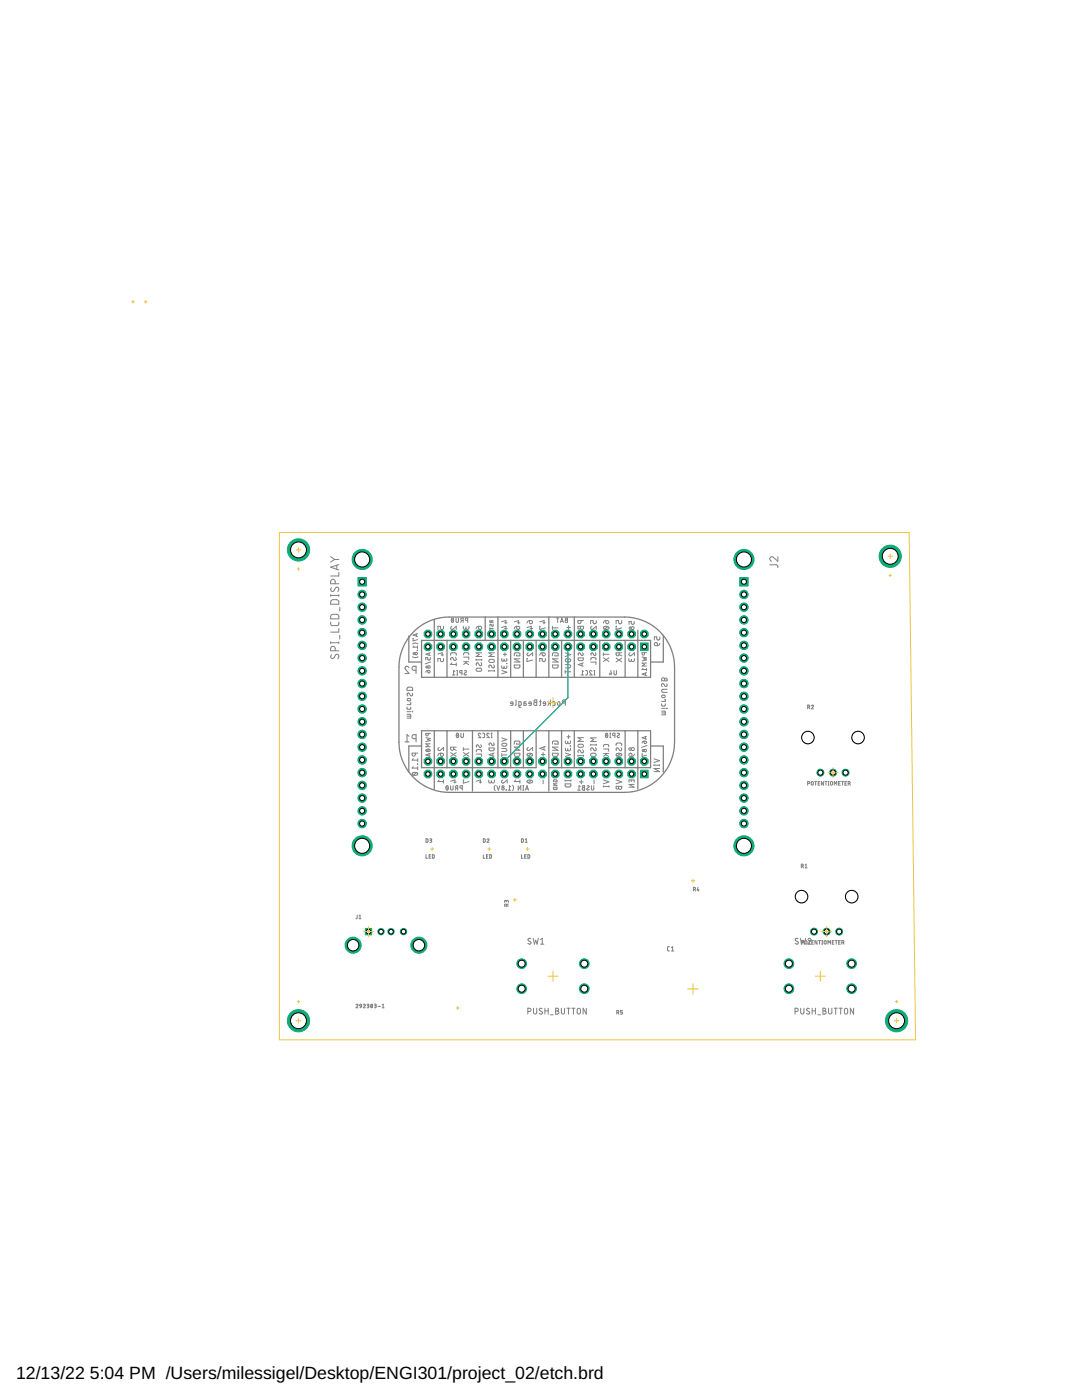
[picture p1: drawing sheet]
<svg xmlns="http://www.w3.org/2000/svg" width="216mm" height="279mm" viewBox="0 0 216 279" stroke-linecap="round" stroke-linejoin="round" font-family="sans-serif">
<defs><g id="words">
<g font-size="3.5">
<text x="3.2" y="275.2">12/13/22</text>
<text x="17.9" y="275.2">5:04 PM /Users/milessigel/Desktop/ENGI301/project_02/etch.brd</text>
</g>
</g></defs>
<g fill="none" stroke="#808080" stroke-width=".25">
<path d="M81.6 126.9v5.2h2.5M82.5 126.1a9.9 9.9 0 0 1 7.1-3h35a10 10 0 0 1 10 10v15a10 10 0 0 1-10 10h-35a10 10 0 0 1-10-10v-15a10 10 0 0 1 2.9-7zM84.1 127.8h45.7v7.4h-45.7zM86.7 123.6v11.6M89.2 127.8v7.4M96.8 123.1v4.7M99.4 123.1v12.1M101.9 127.8v7.4M104.4 127.8v7.4M107 127.8v7.4M109.5 123.1v12.1M112.1 127.8v7.4"/>
<path d="M114.6 123.1v12.1M119.7 127.8v7.4M124.7 127.8v7.4M127.3 125.8v9.4M132.4 126.9v5.2h-2.6M84.1 148.9h-2.5v5.2M86.7 145.8v11.7M89.2 145.8v7.4M94.3 145.8v12.1M99.4 145.8v7.4M101.9 145.8v7.4M104.4 145.8v7.4"/>
<path d="M107 145.8v7.4h-22.9v-7.4h45.7v7.4h-20.3M109.5 145.8v12.1M112.1 145.8v7.4M114.6 145.8v7.4M124.7 145.8v7.4M127.3 145.8v11.7M129.8 148.9h2.6v5.2"/>
</g>
<g fill="none" stroke="#808080" stroke-width=".2">
<path d="M81.2 137.3l.2-.1h.7l.2 .1v.5h-1.1zM81.3 139.5l.5-.1 .1 .4h-.5zM82.3 138.3v.4l-.2 .2-.4-.5a.27 .27 0 0 0-.4 0 .27 .27 0 0 0 0 .4l.1 .1M82.3 128.5l.6-.2 .5 .2M82.3 131.1l.6 .2 .5-.2M82.5 127.4l-.1 .5 .9-.2M82.6 128.9l-.2 .3h.9M83.1 126.5v.5M83.3 129.8h.1M83.3 126.4l-.9 .3 .9 .3M83.3 128.9v.5M85.3 133.8h.3a.25 .25 0 0 1 .2 .2 .25 .25 0 0 1-.2 .3 .25 .25 0 0 1-.3-.2z"/>
<path d="M85.3 133.8l-.2 .1-.1 .3M85.6 130.3v.5M85.9 131.2v.3l-.3 .2-.2-.1-.1-.4h-.3v.5M85.9 130.3l-.9 .3 .9 .3M85.9 132.1l-1 .4M87.4 130.5l.8-.2v.6M88 130.7h.5M88.5 125v.4a.31 .31 0 0 1-.3 .2 .31 .31 0 0 1-.3-.2v-.4h-.5v.6M88.5 131.4v.4a.31 .31 0 0 1-.3 .2 .31 .31 0 0 1-.3-.2v-.4h-.5v.6M89.9 130.8l.1-.4 .2-.1h.8v.5M90.1 123.5l.4 .5M90.2 125a.31 .31 0 0 0-.3 .4 .31 .31 0 0 0 .5 .1l.6-.5v.6"/>
<path d="M90.2 132.3l-.3 .3h1.1M90.2 123.4a.42 .42 0 0 1 .3 .4 .42 .42 0 0 1-.3 .4l-.2-.4zM90.3 134.7h.5M90.8 134l-.3-.2v.9M90.9 131.2a.3 .3 0 0 1 .1 .4 .3 .3 0 0 1-.4 .1l-.2-.4a.27 .27 0 0 0-.4 0 .27 .27 0 0 0 0 .4M91 123.3v.8l.2 .1 .3-.1v-.8M91 132.3v.6M91.1 133.8h.2M91.1 134.7h.2M91.2 133.8v.9M92.1 123.8l-.2 .4M92.2 134.3l-.5-.1v-.3l.5-.1v.9"/>
<path d="M92.4 123.8l-.4-.1v-.3l.4-.1v.9M92.5 125v.5l.1 .1 .3-.1 .1-.4M92.5 130.7v-.3l.2-.1h.7l.1 .4M92.5 132.1h1M92.5 131.1h1v.5M92.7 133.9l.3-.1 .1 .2-.5 .4v.2l.2 .1 .3-.1M92.9 132.3l.6 .3M93.1 132.1l-.6 .5M93.3 123.8l-.4-.1 .1-.3 .3-.1v.9M93.6 125l-.1 .4-.2 .2-.2-.1-.1-.2M95 131.7h1.1M95 131.6v.2"/>
<path d="M95.1 133.5l.8-.1 .2 .3-.2 .2h-.7l-.2-.2zM95.5 125h.3a.31 .31 0 0 1 .3 .3 .31 .31 0 0 1-.2 .3 .31 .31 0 0 1-.4-.2zM95.5 125a.51 .51 0 0 0-.5 .5M96 132.2a.3 .3 0 0 1 .1 .5 .3 .3 0 0 1-.4 0l-.5-.4-.2 .1 .1 .4M96.1 130.3h-1.1l.6 .3-.6 .4h1.1M96.1 131.6v.2M97.5 133.9h1.2M97.5 133.8v.2M97.6 131.7l.9-.1 .1 .4-.1 .2h-.8l-.2-.2zM97.7 125.2v.4M97.7 125.4h.7M98.1 123.9v.3h-.3l-.1-.3h.7"/>
<path d="M98.1 124.1l.3 .2M98.4 124.6v.4h-.2l-.3-.4-.1 .3M98.5 132.7a.3 .3 0 0 1 .2 .4 .3 .3 0 0 1-.5 .1l-.4-.5-.2 .2v.4M98.7 130.3h-1.2l.6 .3-.6 .4h1.2M98.7 133.8v.2M100.1 124.1l.8-.3v.7M100.1 125.2l.8-.2v.6M100.1 131.4l.1 .6 .3-.1 .1-.4M100.1 132.9l.1 .5 .3-.1 .1-.3M100.1 133.8l1 .4-1 .3M100.4 130.6h.7M100.7 125.4h.5"/>
<path d="M100.7 124.3h.5M100.8 130.3v.6M101.1 132.4h.1M101.1 131.4v.4l-.2 .2-.3-.3M101.1 132.9v.4l-.2 .1-.3-.3M102.6 132.7h1.1v.4l-.2 .2h-.7l-.2-.2zM102.6 124.1l.9-.3v.7M103 139.7v.9l-.2 .2M103.1 125h.3a.31 .31 0 0 1 .3 .3 .31 .31 0 0 1-.3 .3 .31 .31 0 0 1-.3-.2zM103.1 125l-.3 .1-.2 .4M103.1 130.7v.2h.6v-.5l-.2-.1h-.8l-.1 .6M103.2 124.3h.5"/>
<path d="M103.7 131.5h-1.1l1.1 .6h-1.1M105.2 125.2l.8-.2v.6M105.3 131.4h-.1v.6l1.1-.3M105.4 130.3a.3 .3 0 0 0-.2 .4 .3 .3 0 0 0 .4 .1l.7-.5v.6M105.6 123.8h.4a.31 .31 0 0 1 .3 .3 .31 .31 0 0 1-.3 .4 .31 .31 0 0 1-.4-.3zM105.6 123.8l-.3 .2-.1 .4M105.8 125.4h.5M106.6 139.8l.5-.1v1.1h-.4l-.2-.3 .1-.2 .2-.1-.2-.1zM107.7 124.1l.9-.3v.7M107.8 125h-.1v.6l1.1-.3M107.9 139.7v.9l-.3 .2M108.2 130.3h.3a.31 .31 0 0 1 .3 .3 .31 .31 0 0 1-.3 .3 .31 .31 0 0 1-.3-.3z"/>
<path d="M108.2 130.3l-.4 .1-.1 .4M108.3 124.3h.5M108.8 131.4v.4a.32 .32 0 0 1-.3 .2 .32 .32 0 0 1-.3-.2v-.4h-.5v.6M109.8 139.7v1.1M110.2 132.7h1.2l-.1 .4-.1 .2h-.8l-.1-.2zM110.2 125v.6M110.2 125.3h1.2M110.7 130.7v.2h.7l-.1-.5-.2-.1h-.7l-.2 .6M111 123.3h.5M111.3 123.3v.9M111.4 131.5h-1.2l1.2 .6h-1.2M111.8 124.2l.3-.9 .3 .9"/>
<path d="M111.9 124h.4M112.8 132.7h.8l.3 .2-.2 .3-.9 .1M112.8 130.3l1.1 .3-1.1 .4M112.8 134.1h1.1M112.8 133.8v.6M112.8 131.6l.9-.1 .2 .4-.3 .2h-.5l-.3-.2zM112.9 123.4l.3-.1v.9l-.4-.1v-.3l.2-.1-.2-.1zM113 123.7h.2M113.1 125.2h.7M113.5 124.9v.7M115.3 125h1.1v.4l-.3 .2-.3-.3-.1 .2h-.3zM115.4 131.3h1v.4l-.3 .1h-.6z"/>
<path d="M115.8 125v.3M115.9 123.8l-.1 .6h-.4l-.1-.6h1.1M116 134.7h.4M116.1 132.4v.5M116.2 130.3a.27 .27 0 0 1 .2 .4 .27 .27 0 0 1-.4 0l-.4-.4-.2 .2v.3M116.4 132.3l-1 .3 1 .4M116.4 134l-.2-.2v.9M116.8 133.8h.3l.1 .2v.6l-.4 .1M117.9 131.7v-.3l.2-.1h.7l.1 .4M117.9 132.1h1v.5M118.1 125a.3 .3 0 0 0-.2 .4 .3 .3 0 0 0 .4 .1l.7-.5v.6M118.1 134a.25 .25 0 0 0-.3-.2 .25 .25 0 0 0-.1 .4l.4 .5h-.5"/>
<path d="M118.5 133.8h.2M118.5 134.7h.2M118.6 133.8v.9M118.8 130.3a.27 .27 0 0 1 .1 .4 .27 .27 0 0 1-.4 0l-.4-.4-.2 .2 .1 .3M119 123.8v.4a.32 .32 0 0 1-.3 .3 .32 .32 0 0 1-.4-.3v-.4h-.4v.7M120.4 130.6h1.1M120.4 130.3v.6M120.4 131.3l1.1 .7M120.5 125.1a.63 .63 0 0 1 1 .3 .62 .62 0 0 1-1.1-.2zM120.9 123.8h.3a.31 .31 0 0 1 .3 .3 .31 .31 0 0 1-.3 .4 .31 .31 0 0 1-.3-.3zM120.9 123.8l-.4 .2-.1 .4M121.3 125.1l-.7 .5"/>
<path d="M121.5 131.3l-1.1 .7M121.7 134.3v.4M121.9 133.8l.1 .7h-.4M122.5 133.8v.8l.2 .1 .3-.1v-.8M122.9 131.3l1.2 .8M123.1 125h-.2v.6l1.2-.3M123.5 130.3l-.1 .5h-.4l-.1-.5h1.2M123.5 130.6l.6 .3M124.1 123.8v.4a.32 .32 0 0 1-.4 .3 .32 .32 0 0 1-.3-.3v-.4h-.5v.7M124.1 131.3l-1.2 .8M125.5 131.4v.5l.2 .1 .2-.1 .1-.3M125.7 130.3a.3 .3 0 0 0-.2 .4 .3 .3 0 0 0 .5 .1l.6-.5v.6"/>
<path d="M126.5 124v.5l-.2 .1-.3-.1v-.5h-.5v.6M126.6 131.4v.5l-.3 .1h-.2l-.1-.3M128.1 131.1l.9 .2-.6 .2 .6 .2-.9 .2M128.3 133.4l-.2 .2h.9M128.6 130.3l-.1 .4h-.3l-.1-.4h.9M128.8 134.3v.5M129 132.3h-.9l.5 .3-.5 .3h.9M129 133.4v.5M129 134.2l-.9 .3 .9 .3M130.6 128.4l.5-.1 .1 .6-.5-.1-.1-.2zM131.7 127.1v.4a.31 .31 0 0 1-.4 .2 .31 .31 0 0 1-.3-.2v-.4h-.4v.6M131.7 128.4l-.2 .4-.3 .1"/>
<path d="M132.1 138.8l.5-.1 .1 .4-.6 .1zM132.1 135.3h.3l.2 .3 .1-.2h.3l.1 .5h-1.1zM132.6 139.6h.2v.4h-.8M132.6 135.6v.3M133 136.5l.1 .4-.2 .1-.4-.5a.31 .31 0 0 0-.5 .1 .31 .31 0 0 0 .2 .4M133.1 137.6h-.9l-.2 .2 .2 .4h.9M81.2 142.6h.6l.2 .1v.6h-.8M81.2 141.1v.4h.2h.5l.1-.4M81.2 142.9h.8M81.2 142h.8M81.9 140.3h.1v.3h-.8M82.3 142h.1"/>
<path d="M82.3 154.3a.63 .63 0 0 1 1 .2 .62 .62 0 0 1-1-.2zM82.5 151.4l-.3 .3h1.2M82.5 153l-.3 .3h1.2M82.9 150.3l-.2 .6h-.3l-.2-.6h1.2M83.1 154.2l-.6 .5M83.3 152.5h.1M83.4 151.4v.6M83.4 153v.6M85 147.2l.9 .2-.6 .2 .6 .2-.9 .2M85 149.6a.47 .47 0 0 1 .5-.1 .47 .47 0 0 1 .3 .4 .48 .48 0 0 1-.8-.3zM85.4 146.4v.4h-.4v-.4h.9M85.6 150.4v.5"/>
<path d="M85.6 149.5l-.4 .4M85.9 148.4h-.9l.4 .3-.4 .3h.9M85.9 150.4l-.9 .3 .9 .3M87.6 149.2a.31 .31 0 0 0-.2 .4 .31 .31 0 0 0 .5 .1l.6-.5v.6M87.6 155.7l-.2 .3h1.1M87.9 150.3h.3a.31 .31 0 0 1 .3 .3 .31 .31 0 0 1-.3 .3 .31 .31 0 0 1-.3-.2zM87.9 150.3l-.4 .2-.1 .3M88.5 155.7v.6M89 157l.4 .5M89.1 156.8a.42 .42 0 0 1 .4 .4 .42 .42 0 0 1-.4 .4l-.1-.4zM89.9 156.8v.7l.2 .2 .3-.2v-.7M89.9 150.2l1.1 .7"/>
<path d="M89.9 155.9l.9-.2v.6M90.5 149.1l-.1 .6h-.4l-.1-.6h1.1M90.5 149.5l.5 .3M90.5 156.1h.5M91 150.2l-1.1 .7M91 157.3l-.2 .4M91.1 146.5l.4 .5M91.2 146.3a.42 .42 0 0 1 .3 .5 .42 .42 0 0 1-.3 .4l-.2-.3zM91.3 157.3l-.4-.1v-.3l.4-.1v.9M92 146.3v.8l.2 .1 .3-.2v-.7M92.2 157.3l-.4-.1v-.3l.4-.1v.9M92.5 149.5h1.1"/>
<path d="M92.5 149.2v.6M92.5 150.2l1.1 .7M92.6 155.7h-.1v.6l1.1-.3M93.6 150.2l-1.1 .7M95 155.9l.9-.2v.6M95 150.1l.1-.4 .2-.1h.6l.2 .5M95 150.5h1.1v.5M95.6 156.1h.5M95.9 148.6a.28 .28 0 0 1 .2 .4 .28 .28 0 0 1-.5 .1l-.3-.4-.3 .2 .1 .2M95.9 146.5a.25 .25 0 0 0-.3-.2 .25 .25 0 0 0-.1 .4l.4 .5h-.5M96.3 146.3h.3l.1 .2v.6l-.4 .1M97.5 155.7l.1 .4 .1 .2 .3-.2v-.3"/>
<path d="M97.6 149.3h1v.4l-.3 .1h-.5l-.2-.1zM97.6 146.5a.25 .25 0 0 0-.3-.2 .25 .25 0 0 0-.1 .4l.4 .5h-.5M98 147.2h.2M98 146.3h.2M98.1 146.3v.9M98.3 150.4v.5M98.5 148.3l.1 .2-.1 .3h-.2l-.5-.5-.2 .2 .1 .3M98.6 150.3l-1 .3 1 .4M98.7 155.7l-.2 .5-.2 .1-.3-.3M98.8 156.7l-.2 .5 .2 .6M99.1 156.8l.3 .9 .3-.9M100.1 149.4h.9l.1 .2-.1 .3-.9 .1"/>
<path d="M100.1 147.3l1 .3-1 .3M100.1 150.7h1M100.1 150.4v.6M100.2 148.4h.8l.1 .3-.2 .2h-.5l-.2-.1zM100.3 155.7a.31 .31 0 0 0-.2 .3 .31 .31 0 0 0 .4 .3l.7-.6v.6M101 157.7h.1M101.4 157.7h.5M101.9 157l-.3-.2v.9M102.3 156.7l.2 .5-.2 .6M102.4 140.4h-.5a.26 .26 0 0 1 .1-.4 .26 .26 0 0 1 .4 .3l-.1 .4-.4 .1M102.6 150.3h1.1v.4l-.2 .2h-.7l-.2-.2zM102.9 155.7l-.3 .3h1.1"/>
<path d="M103.1 148.3v.2h.6v-.5l-.2-.1h-.8l-.1 .6M103.4 156.8v.9l.5-.9v.9M103.5 140.8l.5-.1-.1-.6-.4-.1v1l.1 .1 .3 .1M103.7 155.7v.6M103.7 149.1h-1.1l1.1 .6h-1.1M104.3 157.7h.2M104.3 156.8h.2M104.4 156.8v.9M104.9 157.7l.3-.9 .3 .9M104.9 157.5h.5M105 140l-.4 .1-.1 .1v.6h.4l.2-.2-.2-.2h-.4M105.2 150.5a.63 .63 0 0 1 1.1 .2 .62 .62 0 0 1-1.1-.2z"/>
<path d="M105.2 155.8a.63 .63 0 0 1 1.1 .3 .61 .61 0 0 1-.6 .2 .61 .61 0 0 1-.5-.4zM105.4 149.2a.3 .3 0 0 0-.2 .4 .3 .3 0 0 0 .4 .1l.7-.5v.6M106 140.4h-.5a.26 .26 0 0 1 .2-.4 .26 .26 0 0 1 .3 .3v.4l-.5 .1M106 150.4l-.6 .5M106 155.7l-.6 .5M106.8 140.2h.3M107.6 140h.4M108 150.6h.8M108.4 150.2v.7M108.4 155.7v.7M108.5 149.1v.5M108.8 149l-1.1 .4 1.1 .3"/>
<path d="M108.9 140.4h-.5a.26 .26 0 0 1 .2-.4 .26 .26 0 0 1 .3 .3v.4l-.5 .1M109.3 140l.5 .4M109.6 140.3l-.3 .5M110.2 150.3h1.2l-.1 .4-.1 .2h-.8l-.1-.2zM110.3 140l.4 .1v.1v.5l-.4 .1M110.4 157.2h.7v.3l-.6 .1zM110.7 148.3v.2h.7l-.1-.5-.2-.1h-.7l-.2 .6M110.7 155.9v.1h.4v-.3h-.6l-.1 .3M111.1 156.4h-.7l.7 .4h-.7M111.3 140.1l.2-.1 .2 .2v.5h-.4zM111.4 149.1h-1.2l1.2 .6h-1.2M112.8 156.4h1.1v.5l-.2 .1h-.7l-.2-.1z"/>
<path d="M112.8 155.7v.2M112.8 155.8h1.1M112.8 140.3l-.5-.1v-.4l.5-.1v1.1M112.8 147.9l.1 .4 .2 .1 .1-.1 .1-.3M112.8 149.3l.1 .5 .2 .1 .1-.1 .1-.4M112.8 150.3l1 .3-1 .4M113.1 147h.7M113.5 146.7v.7M113.8 148.9h.1M113.8 147.9l-.1 .5h-.3l-.1-.3M113.8 149.3l-.1 .5h-.3l-.1-.2M113.9 155.7v.2"/>
<path d="M115.3 157.7h.5M115.3 150.8h1.1M115.3 150.7v.2M115.4 148.7l.7-.2 .3 .2v.2l-.2 .2h-.7l-.2-.2zM115.6 156h.8M115.8 157l-.3-.2v.9M116 155.7v.7M116.2 156.9l.4-.1v.9l-.4-.1v-.2l.2-.2-.2-.1zM116.3 149.6a.3 .3 0 0 1 .1 .5 .3 .3 0 0 1-.4 0l-.4-.4-.3 .1 .1 .4M116.4 157.2h.2M116.4 147.2h-1.1l.6 .4-.6 .4h1.1M116.4 150.7v.2"/>
<path d="M117.1 156.9l.4-.1 .1 .2-.5 .4v.2l.2 .1 .3-.1M117.9 148.7h1.1M117.9 148.5v.3M117.9 150.4l.9-.1 .2 .4-.2 .2h-.8l-.1-.2zM118 156.8v.7l.2 .2 .3-.2v-.7M118.5 155.7v.7M118.8 149.2a.29 .29 0 0 1 .2 .5 .29 .29 0 0 1-.5 0l-.4-.5-.2 .2v.4M119 147.3h-1.1l.6 .3-.6 .4h1.1M119 148.5v.3M120.4 156.8v.3M120.4 157h1.1M120.4 155.7l1.1 .3-1.1 .4"/>
<path d="M120.4 149l.1-.3 .2-.1h.6l.2 .4M120.4 149.5h1.1v.4M120.4 150.4h1.1M120.8 150.6l.7 .4M120.8 146.5l.4 .5M120.9 146.3a.42 .42 0 0 1 .4 .5 .42 .42 0 0 1-.4 .4l-.1-.4zM121.1 150.4l-.7 .6M121.5 156.8v.3M121.7 147.2h.2M121.7 146.3h.2M121.8 146.3v.9M122.7 146.8l-.4-.1v-.3l.4-.1v.9"/>
<path d="M122.9 148.8l.1-.4 .2-.1h.7l.2 .5M122.9 156.9h1.2l-.1 .5-.3 .1-.3-.3-.1 .2h-.3zM122.9 155.7l1.2 .3-1.2 .4M123 150.5a.63 .63 0 0 1 1 .2 .61 .61 0 0 1-.6 .3 .61 .61 0 0 1-.4-.5zM123.2 146.4l.3-.1 .1 .2-.4 .4v.2l.1 .1 .3-.1M123.4 156.9v.3M123.8 150.4l-.6 .5M123.9 149.2a.29 .29 0 0 1 .2 .5 .29 .29 0 0 1-.5 0l-.4-.5-.2 .2v.4M125.5 156.1v-.4h1v.4M125.5 150.4h.5l.1 .5-.6-.1zM126 155.7v.3M126.5 156.5h-1l1 .6h-1"/>
<path d="M126.6 150.5l-.2 .4h-.3M128.2 150.5h-.1v.5l.9-.3M128.5 147.9h.3a.24 .24 0 0 1 .2 .2 .24 .24 0 0 1-.2 .3 .24 .24 0 0 1-.3-.2zM128.5 147.9l-.3 .1-.1 .3M128.8 147v.5M129 146.9l-.9 .3 .9 .3M129.1 148.8l-1.1 .4M130.5 151.4l1.1 .4-1.1 .4M130.5 152.7h1.1M130.5 152.6v.2M131.6 152.6v.2M131.6 153.4h-1.1l1.1 .6h-1.1"/>
<path d="M132 141.9h.7l.1 .2v.6h-.8M132 140.5v.3l.2 .1 .5-.1 .1-.3M132 142.3h.8M132 141.4h.8M133.1 141.4h.1"/>
<circle cx="82.6" cy="130.4" r=".2"/>
<circle cx="83.1" cy="130.4" r=".24"/>
<circle cx="85.2" cy="133.1" r=".2"/>
<circle cx="85.6" cy="133.1" r=".25"/>
<circle cx="125.8" cy="125.3" r=".22"/>
<circle cx="126.3" cy="125.3" r=".28"/>
<circle cx="100.4" cy="157.4" r=".24"/>
<circle cx="100.4" cy="157" r=".2"/>
<circle cx="125.7" cy="149.5" r=".25"/>
<circle cx="126.3" cy="149.5" r=".31"/>
<circle cx="128.3" cy="149.8" r=".2"/>
<circle cx="128.8" cy="149.8" r=".25"/>
</g>
<path d="M81.6 133.3a.4 .4 0 0 0-.5-.3 .4 .4 0 0 0-.2 .6l.7 .8h-.8M83 133.8h-.4a.4 .4 0 0 1-.4-.4 .4 .4 0 0 1 .4-.4h.4v1.4M80.8 148.1h.8M81.6 146.9l-.4-.3v1.5M83 147.4h-.4a.4 .4 0 0 1-.4-.4 .4 .4 0 0 1 .4-.4h.4v1.5" fill="none" stroke="#808080" stroke-width=".21"/>
<path d="M113.3 129.1v10.1l-12.7 12.7" fill="none" stroke="#0696d7" stroke-width=".25"/>
<path d="M72.9 185.3h1.3v1.3h-1.3z" fill="#0dab76" stroke="#0dab76" stroke-width=".2"/>
<circle cx="73.5" cy="185.9" r=".47" fill="#fff" stroke="#000" stroke-width=".2"/>
<circle cx="76" cy="185.9" r=".64" fill="#0dab76" stroke="#0dab76" stroke-width=".2"/>
<circle cx="76" cy="185.9" r=".47" fill="#fff" stroke="#000" stroke-width=".2"/>
<circle cx="78" cy="185.9" r=".64" fill="#0dab76" stroke="#0dab76" stroke-width=".2"/>
<circle cx="78" cy="185.9" r=".47" fill="#fff" stroke="#000" stroke-width=".2"/>
<circle cx="80.5" cy="185.9" r=".64" fill="#0dab76" stroke="#0dab76" stroke-width=".2"/>
<circle cx="80.5" cy="185.9" r=".47" fill="#fff" stroke="#000" stroke-width=".2"/>
<circle cx="70.5" cy="188.6" r="1.61" fill="#0dab76" stroke="#0dab76" stroke-width=".2"/>
<circle cx="70.5" cy="188.6" r="1.14" fill="#fff" stroke="#000" stroke-width=".2"/>
<circle cx="83.6" cy="188.6" r="1.61" fill="#0dab76" stroke="#0dab76" stroke-width=".2"/>
<circle cx="83.6" cy="188.6" r="1.14" fill="#fff" stroke="#000" stroke-width=".2"/>
<path d="M147.6 115.3h1.7v1.6h-1.7z" fill="#0dab76" stroke="#0dab76" stroke-width=".2"/>
<circle cx="148.4" cy="116.1" r=".51" fill="#fff" stroke="#000" stroke-width=".2"/>
<circle cx="148.4" cy="118.6" r=".85" fill="#0dab76" stroke="#0dab76" stroke-width=".2"/>
<circle cx="148.4" cy="118.6" r=".51" fill="#fff" stroke="#000" stroke-width=".2"/>
<circle cx="148.4" cy="121.2" r=".85" fill="#0dab76" stroke="#0dab76" stroke-width=".2"/>
<circle cx="148.4" cy="121.2" r=".51" fill="#fff" stroke="#000" stroke-width=".2"/>
<circle cx="148.4" cy="123.7" r=".85" fill="#0dab76" stroke="#0dab76" stroke-width=".2"/>
<circle cx="148.4" cy="123.7" r=".51" fill="#fff" stroke="#000" stroke-width=".2"/>
<circle cx="148.4" cy="126.3" r=".85" fill="#0dab76" stroke="#0dab76" stroke-width=".2"/>
<circle cx="148.4" cy="126.3" r=".51" fill="#fff" stroke="#000" stroke-width=".2"/>
<circle cx="148.4" cy="128.8" r=".85" fill="#0dab76" stroke="#0dab76" stroke-width=".2"/>
<circle cx="148.4" cy="128.8" r=".51" fill="#fff" stroke="#000" stroke-width=".2"/>
<circle cx="148.4" cy="131.3" r=".85" fill="#0dab76" stroke="#0dab76" stroke-width=".2"/>
<circle cx="148.4" cy="131.3" r=".51" fill="#fff" stroke="#000" stroke-width=".2"/>
<circle cx="148.4" cy="133.9" r=".85" fill="#0dab76" stroke="#0dab76" stroke-width=".2"/>
<circle cx="148.4" cy="133.9" r=".51" fill="#fff" stroke="#000" stroke-width=".2"/>
<circle cx="148.4" cy="136.4" r=".85" fill="#0dab76" stroke="#0dab76" stroke-width=".2"/>
<circle cx="148.4" cy="136.4" r=".51" fill="#fff" stroke="#000" stroke-width=".2"/>
<circle cx="148.4" cy="139" r=".85" fill="#0dab76" stroke="#0dab76" stroke-width=".2"/>
<circle cx="148.4" cy="139" r=".51" fill="#fff" stroke="#000" stroke-width=".2"/>
<circle cx="148.4" cy="141.5" r=".85" fill="#0dab76" stroke="#0dab76" stroke-width=".2"/>
<circle cx="148.4" cy="141.5" r=".51" fill="#fff" stroke="#000" stroke-width=".2"/>
<circle cx="148.4" cy="144" r=".85" fill="#0dab76" stroke="#0dab76" stroke-width=".2"/>
<circle cx="148.4" cy="144" r=".51" fill="#fff" stroke="#000" stroke-width=".2"/>
<circle cx="148.4" cy="146.6" r=".85" fill="#0dab76" stroke="#0dab76" stroke-width=".2"/>
<circle cx="148.4" cy="146.6" r=".51" fill="#fff" stroke="#000" stroke-width=".2"/>
<circle cx="148.4" cy="149.1" r=".85" fill="#0dab76" stroke="#0dab76" stroke-width=".2"/>
<circle cx="148.4" cy="149.1" r=".51" fill="#fff" stroke="#000" stroke-width=".2"/>
<circle cx="148.4" cy="151.7" r=".85" fill="#0dab76" stroke="#0dab76" stroke-width=".2"/>
<circle cx="148.4" cy="151.7" r=".51" fill="#fff" stroke="#000" stroke-width=".2"/>
<circle cx="148.4" cy="154.2" r=".85" fill="#0dab76" stroke="#0dab76" stroke-width=".2"/>
<circle cx="148.4" cy="154.2" r=".51" fill="#fff" stroke="#000" stroke-width=".2"/>
<circle cx="148.4" cy="156.7" r=".85" fill="#0dab76" stroke="#0dab76" stroke-width=".2"/>
<circle cx="148.4" cy="156.7" r=".51" fill="#fff" stroke="#000" stroke-width=".2"/>
<circle cx="148.4" cy="159.3" r=".85" fill="#0dab76" stroke="#0dab76" stroke-width=".2"/>
<circle cx="148.4" cy="159.3" r=".51" fill="#fff" stroke="#000" stroke-width=".2"/>
<circle cx="148.4" cy="161.8" r=".85" fill="#0dab76" stroke="#0dab76" stroke-width=".2"/>
<circle cx="148.4" cy="161.8" r=".51" fill="#fff" stroke="#000" stroke-width=".2"/>
<circle cx="148.4" cy="164.4" r=".85" fill="#0dab76" stroke="#0dab76" stroke-width=".2"/>
<circle cx="148.4" cy="164.4" r=".51" fill="#fff" stroke="#000" stroke-width=".2"/>
<path d="M71.4 115.3h1.7v1.6h-1.7z" fill="#0dab76" stroke="#0dab76" stroke-width=".2"/>
<circle cx="72.3" cy="116.1" r=".51" fill="#fff" stroke="#000" stroke-width=".2"/>
<circle cx="72.3" cy="118.6" r=".85" fill="#0dab76" stroke="#0dab76" stroke-width=".2"/>
<circle cx="72.3" cy="118.6" r=".51" fill="#fff" stroke="#000" stroke-width=".2"/>
<circle cx="72.3" cy="121.2" r=".85" fill="#0dab76" stroke="#0dab76" stroke-width=".2"/>
<circle cx="72.3" cy="121.2" r=".51" fill="#fff" stroke="#000" stroke-width=".2"/>
<circle cx="72.3" cy="123.7" r=".85" fill="#0dab76" stroke="#0dab76" stroke-width=".2"/>
<circle cx="72.3" cy="123.7" r=".51" fill="#fff" stroke="#000" stroke-width=".2"/>
<circle cx="72.3" cy="126.3" r=".85" fill="#0dab76" stroke="#0dab76" stroke-width=".2"/>
<circle cx="72.3" cy="126.3" r=".51" fill="#fff" stroke="#000" stroke-width=".2"/>
<circle cx="72.3" cy="128.8" r=".85" fill="#0dab76" stroke="#0dab76" stroke-width=".2"/>
<circle cx="72.3" cy="128.8" r=".51" fill="#fff" stroke="#000" stroke-width=".2"/>
<circle cx="72.3" cy="131.3" r=".85" fill="#0dab76" stroke="#0dab76" stroke-width=".2"/>
<circle cx="72.3" cy="131.3" r=".51" fill="#fff" stroke="#000" stroke-width=".2"/>
<circle cx="72.3" cy="133.9" r=".85" fill="#0dab76" stroke="#0dab76" stroke-width=".2"/>
<circle cx="72.3" cy="133.9" r=".51" fill="#fff" stroke="#000" stroke-width=".2"/>
<circle cx="72.3" cy="136.4" r=".85" fill="#0dab76" stroke="#0dab76" stroke-width=".2"/>
<circle cx="72.3" cy="136.4" r=".51" fill="#fff" stroke="#000" stroke-width=".2"/>
<circle cx="72.3" cy="139" r=".85" fill="#0dab76" stroke="#0dab76" stroke-width=".2"/>
<circle cx="72.3" cy="139" r=".51" fill="#fff" stroke="#000" stroke-width=".2"/>
<circle cx="72.3" cy="141.5" r=".85" fill="#0dab76" stroke="#0dab76" stroke-width=".2"/>
<circle cx="72.3" cy="141.5" r=".51" fill="#fff" stroke="#000" stroke-width=".2"/>
<circle cx="72.3" cy="144" r=".85" fill="#0dab76" stroke="#0dab76" stroke-width=".2"/>
<circle cx="72.3" cy="144" r=".51" fill="#fff" stroke="#000" stroke-width=".2"/>
<circle cx="72.3" cy="146.6" r=".85" fill="#0dab76" stroke="#0dab76" stroke-width=".2"/>
<circle cx="72.3" cy="146.6" r=".51" fill="#fff" stroke="#000" stroke-width=".2"/>
<circle cx="72.3" cy="149.1" r=".85" fill="#0dab76" stroke="#0dab76" stroke-width=".2"/>
<circle cx="72.3" cy="149.1" r=".51" fill="#fff" stroke="#000" stroke-width=".2"/>
<circle cx="72.3" cy="151.7" r=".85" fill="#0dab76" stroke="#0dab76" stroke-width=".2"/>
<circle cx="72.3" cy="151.7" r=".51" fill="#fff" stroke="#000" stroke-width=".2"/>
<circle cx="72.3" cy="154.2" r=".85" fill="#0dab76" stroke="#0dab76" stroke-width=".2"/>
<circle cx="72.3" cy="154.2" r=".51" fill="#fff" stroke="#000" stroke-width=".2"/>
<circle cx="72.3" cy="156.7" r=".85" fill="#0dab76" stroke="#0dab76" stroke-width=".2"/>
<circle cx="72.3" cy="156.7" r=".51" fill="#fff" stroke="#000" stroke-width=".2"/>
<circle cx="72.3" cy="159.3" r=".85" fill="#0dab76" stroke="#0dab76" stroke-width=".2"/>
<circle cx="72.3" cy="159.3" r=".51" fill="#fff" stroke="#000" stroke-width=".2"/>
<circle cx="72.3" cy="161.8" r=".85" fill="#0dab76" stroke="#0dab76" stroke-width=".2"/>
<circle cx="72.3" cy="161.8" r=".51" fill="#fff" stroke="#000" stroke-width=".2"/>
<circle cx="72.3" cy="164.4" r=".85" fill="#0dab76" stroke="#0dab76" stroke-width=".2"/>
<circle cx="72.3" cy="164.4" r=".51" fill="#fff" stroke="#000" stroke-width=".2"/>
<circle cx="72.3" cy="111.7" r="2.01" fill="#0dab76" stroke="#0dab76" stroke-width=".2"/>
<circle cx="72.3" cy="111.7" r="1.5" fill="#fff" stroke="#000" stroke-width=".2"/>
<circle cx="72.3" cy="168.8" r="2.01" fill="#0dab76" stroke="#0dab76" stroke-width=".2"/>
<circle cx="72.3" cy="168.8" r="1.5" fill="#fff" stroke="#000" stroke-width=".2"/>
<circle cx="148.4" cy="111.7" r="2.01" fill="#0dab76" stroke="#0dab76" stroke-width=".2"/>
<circle cx="148.4" cy="111.7" r="1.5" fill="#fff" stroke="#000" stroke-width=".2"/>
<circle cx="148.4" cy="168.8" r="2.01" fill="#0dab76" stroke="#0dab76" stroke-width=".2"/>
<circle cx="148.4" cy="168.8" r="1.5" fill="#fff" stroke="#000" stroke-width=".2"/>
<circle cx="177.6" cy="111" r="2.22" fill="#0dab76" stroke="#0dab76" stroke-width=".2"/>
<circle cx="177.6" cy="111" r="1.59" fill="#fff" stroke="#000" stroke-width=".2"/>
<circle cx="178.9" cy="203.7" r="2.22" fill="#0dab76" stroke="#0dab76" stroke-width=".2"/>
<circle cx="178.9" cy="203.7" r="1.59" fill="#fff" stroke="#000" stroke-width=".2"/>
<circle cx="59.6" cy="203.7" r="2.22" fill="#0dab76" stroke="#0dab76" stroke-width=".2"/>
<circle cx="59.6" cy="203.7" r="1.59" fill="#fff" stroke="#000" stroke-width=".2"/>
<circle cx="59.6" cy="109.7" r="2.22" fill="#0dab76" stroke="#0dab76" stroke-width=".2"/>
<circle cx="59.6" cy="109.7" r="1.59" fill="#fff" stroke="#000" stroke-width=".2"/>
<circle cx="162.4" cy="185.9" r=".7" fill="#0dab76" stroke="#0dab76" stroke-width=".2"/>
<circle cx="162.4" cy="185.9" r=".51" fill="#fff" stroke="#000" stroke-width=".2"/>
<circle cx="165" cy="185.9" r=".7" fill="#0dab76" stroke="#0dab76" stroke-width=".2"/>
<circle cx="165" cy="185.9" r=".51" fill="#fff" stroke="#000" stroke-width=".2"/>
<circle cx="167.4" cy="185.9" r=".7" fill="#0dab76" stroke="#0dab76" stroke-width=".2"/>
<circle cx="167.4" cy="185.9" r=".51" fill="#fff" stroke="#000" stroke-width=".2"/>
<circle cx="163.7" cy="154.2" r=".7" fill="#0dab76" stroke="#0dab76" stroke-width=".2"/>
<circle cx="163.7" cy="154.2" r=".51" fill="#fff" stroke="#000" stroke-width=".2"/>
<circle cx="166.2" cy="154.2" r=".7" fill="#0dab76" stroke="#0dab76" stroke-width=".2"/>
<circle cx="166.2" cy="154.2" r=".51" fill="#fff" stroke="#000" stroke-width=".2"/>
<circle cx="168.7" cy="154.2" r=".7" fill="#0dab76" stroke="#0dab76" stroke-width=".2"/>
<circle cx="168.7" cy="154.2" r=".51" fill="#fff" stroke="#000" stroke-width=".2"/>
<circle cx="116.6" cy="192.3" r=".97" fill="#0dab76" stroke="#0dab76" stroke-width=".2"/>
<circle cx="116.6" cy="192.3" r=".7" fill="#fff" stroke="#000" stroke-width=".2"/>
<circle cx="116.6" cy="197.3" r=".97" fill="#0dab76" stroke="#0dab76" stroke-width=".2"/>
<circle cx="116.6" cy="197.3" r=".7" fill="#fff" stroke="#000" stroke-width=".2"/>
<circle cx="104.1" cy="197.3" r=".97" fill="#0dab76" stroke="#0dab76" stroke-width=".2"/>
<circle cx="104.1" cy="197.3" r=".7" fill="#fff" stroke="#000" stroke-width=".2"/>
<circle cx="104.1" cy="192.3" r=".97" fill="#0dab76" stroke="#0dab76" stroke-width=".2"/>
<circle cx="104.1" cy="192.3" r=".7" fill="#fff" stroke="#000" stroke-width=".2"/>
<circle cx="169.9" cy="192.3" r=".97" fill="#0dab76" stroke="#0dab76" stroke-width=".2"/>
<circle cx="169.9" cy="192.3" r=".7" fill="#fff" stroke="#000" stroke-width=".2"/>
<circle cx="169.9" cy="197.3" r=".97" fill="#0dab76" stroke="#0dab76" stroke-width=".2"/>
<circle cx="169.9" cy="197.3" r=".7" fill="#fff" stroke="#000" stroke-width=".2"/>
<circle cx="157.4" cy="197.3" r=".97" fill="#0dab76" stroke="#0dab76" stroke-width=".2"/>
<circle cx="157.4" cy="197.3" r=".7" fill="#fff" stroke="#000" stroke-width=".2"/>
<circle cx="157.4" cy="192.3" r=".97" fill="#0dab76" stroke="#0dab76" stroke-width=".2"/>
<circle cx="157.4" cy="192.3" r=".7" fill="#fff" stroke="#000" stroke-width=".2"/>
<path d="M127.8 153.7h1.5v1.5h-1.5z" fill="#0dab76" stroke="#0dab76" stroke-width=".2"/>
<circle cx="128.6" cy="154.5" r=".44" fill="#fff" stroke="#000" stroke-width=".2"/>
<circle cx="128.6" cy="151.9" r=".83" fill="#0dab76" stroke="#0dab76" stroke-width=".2"/>
<circle cx="128.6" cy="151.9" r=".44" fill="#fff" stroke="#000" stroke-width=".2"/>
<circle cx="126" cy="154.5" r=".83" fill="#0dab76" stroke="#0dab76" stroke-width=".2"/>
<circle cx="126" cy="154.5" r=".44" fill="#fff" stroke="#000" stroke-width=".2"/>
<circle cx="126" cy="151.9" r=".83" fill="#0dab76" stroke="#0dab76" stroke-width=".2"/>
<circle cx="126" cy="151.9" r=".44" fill="#fff" stroke="#000" stroke-width=".2"/>
<circle cx="123.5" cy="154.5" r=".83" fill="#0dab76" stroke="#0dab76" stroke-width=".2"/>
<circle cx="123.5" cy="154.5" r=".44" fill="#fff" stroke="#000" stroke-width=".2"/>
<circle cx="123.5" cy="151.9" r=".83" fill="#0dab76" stroke="#0dab76" stroke-width=".2"/>
<circle cx="123.5" cy="151.9" r=".44" fill="#fff" stroke="#000" stroke-width=".2"/>
<circle cx="120.9" cy="154.5" r=".83" fill="#0dab76" stroke="#0dab76" stroke-width=".2"/>
<circle cx="120.9" cy="154.5" r=".44" fill="#fff" stroke="#000" stroke-width=".2"/>
<circle cx="120.9" cy="151.9" r=".83" fill="#0dab76" stroke="#0dab76" stroke-width=".2"/>
<circle cx="120.9" cy="151.9" r=".44" fill="#fff" stroke="#000" stroke-width=".2"/>
<circle cx="118.4" cy="154.5" r=".83" fill="#0dab76" stroke="#0dab76" stroke-width=".2"/>
<circle cx="118.4" cy="154.5" r=".44" fill="#fff" stroke="#000" stroke-width=".2"/>
<circle cx="118.4" cy="151.9" r=".83" fill="#0dab76" stroke="#0dab76" stroke-width=".2"/>
<circle cx="118.4" cy="151.9" r=".44" fill="#fff" stroke="#000" stroke-width=".2"/>
<circle cx="115.9" cy="154.5" r=".83" fill="#0dab76" stroke="#0dab76" stroke-width=".2"/>
<circle cx="115.9" cy="154.5" r=".44" fill="#fff" stroke="#000" stroke-width=".2"/>
<circle cx="115.9" cy="151.9" r=".83" fill="#0dab76" stroke="#0dab76" stroke-width=".2"/>
<circle cx="115.9" cy="151.9" r=".44" fill="#fff" stroke="#000" stroke-width=".2"/>
<circle cx="113.3" cy="154.5" r=".83" fill="#0dab76" stroke="#0dab76" stroke-width=".2"/>
<circle cx="113.3" cy="154.5" r=".44" fill="#fff" stroke="#000" stroke-width=".2"/>
<circle cx="113.3" cy="151.9" r=".83" fill="#0dab76" stroke="#0dab76" stroke-width=".2"/>
<circle cx="113.3" cy="151.9" r=".44" fill="#fff" stroke="#000" stroke-width=".2"/>
<circle cx="110.8" cy="154.5" r=".83" fill="#0dab76" stroke="#0dab76" stroke-width=".2"/>
<circle cx="110.8" cy="154.5" r=".44" fill="#fff" stroke="#000" stroke-width=".2"/>
<circle cx="110.8" cy="151.9" r=".83" fill="#0dab76" stroke="#0dab76" stroke-width=".2"/>
<circle cx="110.8" cy="151.9" r=".44" fill="#fff" stroke="#000" stroke-width=".2"/>
<circle cx="108.2" cy="154.5" r=".83" fill="#0dab76" stroke="#0dab76" stroke-width=".2"/>
<circle cx="108.2" cy="154.5" r=".44" fill="#fff" stroke="#000" stroke-width=".2"/>
<circle cx="108.2" cy="151.9" r=".83" fill="#0dab76" stroke="#0dab76" stroke-width=".2"/>
<circle cx="108.2" cy="151.9" r=".44" fill="#fff" stroke="#000" stroke-width=".2"/>
<circle cx="105.7" cy="154.5" r=".83" fill="#0dab76" stroke="#0dab76" stroke-width=".2"/>
<circle cx="105.7" cy="154.5" r=".44" fill="#fff" stroke="#000" stroke-width=".2"/>
<circle cx="105.7" cy="151.9" r=".83" fill="#0dab76" stroke="#0dab76" stroke-width=".2"/>
<circle cx="105.7" cy="151.9" r=".44" fill="#fff" stroke="#000" stroke-width=".2"/>
<circle cx="103.2" cy="154.5" r=".83" fill="#0dab76" stroke="#0dab76" stroke-width=".2"/>
<circle cx="103.2" cy="154.5" r=".44" fill="#fff" stroke="#000" stroke-width=".2"/>
<circle cx="103.2" cy="151.9" r=".83" fill="#0dab76" stroke="#0dab76" stroke-width=".2"/>
<circle cx="103.2" cy="151.9" r=".44" fill="#fff" stroke="#000" stroke-width=".2"/>
<circle cx="100.6" cy="154.5" r=".83" fill="#0dab76" stroke="#0dab76" stroke-width=".2"/>
<circle cx="100.6" cy="154.5" r=".44" fill="#fff" stroke="#000" stroke-width=".2"/>
<circle cx="100.6" cy="151.9" r=".83" fill="#0dab76" stroke="#0dab76" stroke-width=".2"/>
<circle cx="100.6" cy="151.9" r=".44" fill="#fff" stroke="#000" stroke-width=".2"/>
<circle cx="98.1" cy="154.5" r=".83" fill="#0dab76" stroke="#0dab76" stroke-width=".2"/>
<circle cx="98.1" cy="154.5" r=".44" fill="#fff" stroke="#000" stroke-width=".2"/>
<circle cx="98.1" cy="151.9" r=".83" fill="#0dab76" stroke="#0dab76" stroke-width=".2"/>
<circle cx="98.1" cy="151.9" r=".44" fill="#fff" stroke="#000" stroke-width=".2"/>
<circle cx="95.5" cy="154.5" r=".83" fill="#0dab76" stroke="#0dab76" stroke-width=".2"/>
<circle cx="95.5" cy="154.5" r=".44" fill="#fff" stroke="#000" stroke-width=".2"/>
<circle cx="95.5" cy="151.9" r=".83" fill="#0dab76" stroke="#0dab76" stroke-width=".2"/>
<circle cx="95.5" cy="151.9" r=".44" fill="#fff" stroke="#000" stroke-width=".2"/>
<circle cx="93" cy="154.5" r=".83" fill="#0dab76" stroke="#0dab76" stroke-width=".2"/>
<circle cx="93" cy="154.5" r=".44" fill="#fff" stroke="#000" stroke-width=".2"/>
<circle cx="93" cy="151.9" r=".83" fill="#0dab76" stroke="#0dab76" stroke-width=".2"/>
<circle cx="93" cy="151.9" r=".44" fill="#fff" stroke="#000" stroke-width=".2"/>
<circle cx="90.5" cy="154.5" r=".83" fill="#0dab76" stroke="#0dab76" stroke-width=".2"/>
<circle cx="90.5" cy="154.5" r=".44" fill="#fff" stroke="#000" stroke-width=".2"/>
<circle cx="90.5" cy="151.9" r=".83" fill="#0dab76" stroke="#0dab76" stroke-width=".2"/>
<circle cx="90.5" cy="151.9" r=".44" fill="#fff" stroke="#000" stroke-width=".2"/>
<circle cx="87.9" cy="154.5" r=".83" fill="#0dab76" stroke="#0dab76" stroke-width=".2"/>
<circle cx="87.9" cy="154.5" r=".44" fill="#fff" stroke="#000" stroke-width=".2"/>
<circle cx="87.9" cy="151.9" r=".83" fill="#0dab76" stroke="#0dab76" stroke-width=".2"/>
<circle cx="87.9" cy="151.9" r=".44" fill="#fff" stroke="#000" stroke-width=".2"/>
<circle cx="85.4" cy="154.5" r=".83" fill="#0dab76" stroke="#0dab76" stroke-width=".2"/>
<circle cx="85.4" cy="154.5" r=".44" fill="#fff" stroke="#000" stroke-width=".2"/>
<circle cx="85.4" cy="151.9" r=".83" fill="#0dab76" stroke="#0dab76" stroke-width=".2"/>
<circle cx="85.4" cy="151.9" r=".44" fill="#fff" stroke="#000" stroke-width=".2"/>
<path d="M127.8 128.3h1.5v1.5h-1.5z" fill="#0dab76" stroke="#0dab76" stroke-width=".2"/>
<circle cx="128.6" cy="129.1" r=".44" fill="#fff" stroke="#000" stroke-width=".2"/>
<circle cx="128.6" cy="126.5" r=".83" fill="#0dab76" stroke="#0dab76" stroke-width=".2"/>
<circle cx="128.6" cy="126.5" r=".44" fill="#fff" stroke="#000" stroke-width=".2"/>
<circle cx="126" cy="129.1" r=".83" fill="#0dab76" stroke="#0dab76" stroke-width=".2"/>
<circle cx="126" cy="129.1" r=".44" fill="#fff" stroke="#000" stroke-width=".2"/>
<circle cx="126" cy="126.5" r=".83" fill="#0dab76" stroke="#0dab76" stroke-width=".2"/>
<circle cx="126" cy="126.5" r=".44" fill="#fff" stroke="#000" stroke-width=".2"/>
<circle cx="123.5" cy="129.1" r=".83" fill="#0dab76" stroke="#0dab76" stroke-width=".2"/>
<circle cx="123.5" cy="129.1" r=".44" fill="#fff" stroke="#000" stroke-width=".2"/>
<circle cx="123.5" cy="126.5" r=".83" fill="#0dab76" stroke="#0dab76" stroke-width=".2"/>
<circle cx="123.5" cy="126.5" r=".44" fill="#fff" stroke="#000" stroke-width=".2"/>
<circle cx="120.9" cy="129.1" r=".83" fill="#0dab76" stroke="#0dab76" stroke-width=".2"/>
<circle cx="120.9" cy="129.1" r=".44" fill="#fff" stroke="#000" stroke-width=".2"/>
<circle cx="120.9" cy="126.5" r=".83" fill="#0dab76" stroke="#0dab76" stroke-width=".2"/>
<circle cx="120.9" cy="126.5" r=".44" fill="#fff" stroke="#000" stroke-width=".2"/>
<circle cx="118.4" cy="129.1" r=".83" fill="#0dab76" stroke="#0dab76" stroke-width=".2"/>
<circle cx="118.4" cy="129.1" r=".44" fill="#fff" stroke="#000" stroke-width=".2"/>
<circle cx="118.4" cy="126.5" r=".83" fill="#0dab76" stroke="#0dab76" stroke-width=".2"/>
<circle cx="118.4" cy="126.5" r=".44" fill="#fff" stroke="#000" stroke-width=".2"/>
<circle cx="115.9" cy="129.1" r=".83" fill="#0dab76" stroke="#0dab76" stroke-width=".2"/>
<circle cx="115.9" cy="129.1" r=".44" fill="#fff" stroke="#000" stroke-width=".2"/>
<circle cx="115.9" cy="126.5" r=".83" fill="#0dab76" stroke="#0dab76" stroke-width=".2"/>
<circle cx="115.9" cy="126.5" r=".44" fill="#fff" stroke="#000" stroke-width=".2"/>
<circle cx="113.3" cy="129.1" r=".83" fill="#0dab76" stroke="#0dab76" stroke-width=".2"/>
<circle cx="113.3" cy="129.1" r=".44" fill="#fff" stroke="#000" stroke-width=".2"/>
<circle cx="113.3" cy="126.5" r=".83" fill="#0dab76" stroke="#0dab76" stroke-width=".2"/>
<circle cx="113.3" cy="126.5" r=".44" fill="#fff" stroke="#000" stroke-width=".2"/>
<circle cx="110.8" cy="129.1" r=".83" fill="#0dab76" stroke="#0dab76" stroke-width=".2"/>
<circle cx="110.8" cy="129.1" r=".44" fill="#fff" stroke="#000" stroke-width=".2"/>
<circle cx="110.8" cy="126.5" r=".83" fill="#0dab76" stroke="#0dab76" stroke-width=".2"/>
<circle cx="110.8" cy="126.5" r=".44" fill="#fff" stroke="#000" stroke-width=".2"/>
<circle cx="108.2" cy="129.1" r=".83" fill="#0dab76" stroke="#0dab76" stroke-width=".2"/>
<circle cx="108.2" cy="129.1" r=".44" fill="#fff" stroke="#000" stroke-width=".2"/>
<circle cx="108.2" cy="126.5" r=".83" fill="#0dab76" stroke="#0dab76" stroke-width=".2"/>
<circle cx="108.2" cy="126.5" r=".44" fill="#fff" stroke="#000" stroke-width=".2"/>
<circle cx="105.7" cy="129.1" r=".83" fill="#0dab76" stroke="#0dab76" stroke-width=".2"/>
<circle cx="105.7" cy="129.1" r=".44" fill="#fff" stroke="#000" stroke-width=".2"/>
<circle cx="105.7" cy="126.5" r=".83" fill="#0dab76" stroke="#0dab76" stroke-width=".2"/>
<circle cx="105.7" cy="126.5" r=".44" fill="#fff" stroke="#000" stroke-width=".2"/>
<circle cx="103.2" cy="129.1" r=".83" fill="#0dab76" stroke="#0dab76" stroke-width=".2"/>
<circle cx="103.2" cy="129.1" r=".44" fill="#fff" stroke="#000" stroke-width=".2"/>
<circle cx="103.2" cy="126.5" r=".83" fill="#0dab76" stroke="#0dab76" stroke-width=".2"/>
<circle cx="103.2" cy="126.5" r=".44" fill="#fff" stroke="#000" stroke-width=".2"/>
<circle cx="100.6" cy="129.1" r=".83" fill="#0dab76" stroke="#0dab76" stroke-width=".2"/>
<circle cx="100.6" cy="129.1" r=".44" fill="#fff" stroke="#000" stroke-width=".2"/>
<circle cx="100.6" cy="126.5" r=".83" fill="#0dab76" stroke="#0dab76" stroke-width=".2"/>
<circle cx="100.6" cy="126.5" r=".44" fill="#fff" stroke="#000" stroke-width=".2"/>
<circle cx="98.1" cy="129.1" r=".83" fill="#0dab76" stroke="#0dab76" stroke-width=".2"/>
<circle cx="98.1" cy="129.1" r=".44" fill="#fff" stroke="#000" stroke-width=".2"/>
<circle cx="98.1" cy="126.5" r=".83" fill="#0dab76" stroke="#0dab76" stroke-width=".2"/>
<circle cx="98.1" cy="126.5" r=".44" fill="#fff" stroke="#000" stroke-width=".2"/>
<circle cx="95.5" cy="129.1" r=".83" fill="#0dab76" stroke="#0dab76" stroke-width=".2"/>
<circle cx="95.5" cy="129.1" r=".44" fill="#fff" stroke="#000" stroke-width=".2"/>
<circle cx="95.5" cy="126.5" r=".83" fill="#0dab76" stroke="#0dab76" stroke-width=".2"/>
<circle cx="95.5" cy="126.5" r=".44" fill="#fff" stroke="#000" stroke-width=".2"/>
<circle cx="93" cy="129.1" r=".83" fill="#0dab76" stroke="#0dab76" stroke-width=".2"/>
<circle cx="93" cy="129.1" r=".44" fill="#fff" stroke="#000" stroke-width=".2"/>
<circle cx="93" cy="126.5" r=".83" fill="#0dab76" stroke="#0dab76" stroke-width=".2"/>
<circle cx="93" cy="126.5" r=".44" fill="#fff" stroke="#000" stroke-width=".2"/>
<circle cx="90.5" cy="129.1" r=".83" fill="#0dab76" stroke="#0dab76" stroke-width=".2"/>
<circle cx="90.5" cy="129.1" r=".44" fill="#fff" stroke="#000" stroke-width=".2"/>
<circle cx="90.5" cy="126.5" r=".83" fill="#0dab76" stroke="#0dab76" stroke-width=".2"/>
<circle cx="90.5" cy="126.5" r=".44" fill="#fff" stroke="#000" stroke-width=".2"/>
<circle cx="87.9" cy="129.1" r=".83" fill="#0dab76" stroke="#0dab76" stroke-width=".2"/>
<circle cx="87.9" cy="129.1" r=".44" fill="#fff" stroke="#000" stroke-width=".2"/>
<circle cx="87.9" cy="126.5" r=".83" fill="#0dab76" stroke="#0dab76" stroke-width=".2"/>
<circle cx="87.9" cy="126.5" r=".44" fill="#fff" stroke="#000" stroke-width=".2"/>
<circle cx="85.4" cy="129.1" r=".83" fill="#0dab76" stroke="#0dab76" stroke-width=".2"/>
<circle cx="85.4" cy="129.1" r=".44" fill="#fff" stroke="#000" stroke-width=".2"/>
<circle cx="85.4" cy="126.5" r=".83" fill="#0dab76" stroke="#0dab76" stroke-width=".2"/>
<circle cx="85.4" cy="126.5" r=".44" fill="#fff" stroke="#000" stroke-width=".2"/>
<g fill="none" stroke="#808080" stroke-width=".2">
<path d="M66 118.7v.3M66 118.8h1.6M66 111.1l.8 .6M66.1 119.8l.3-.1h.9l.3 .3v.6h-1.6zM66.1 117.3a.42 .42 0 0 0-.1 .6 .42 .42 0 0 0 .6 .1l.3-.6a.38 .38 0 0 1 .6-.2 .38 .38 0 0 1 .1 .6l-.2 .3M66.8 111.7l-.8 .5M66.8 111.7h.8M66.9 116.5v-.4a.46 .46 0 0 0-.5-.5 .46 .46 0 0 0-.4 .5v.4h1.6M67.2 112.8v.8M67.6 114.2v.8h-1.6M67.6 118.7v.3M67.6 112.7l-1.6 .5 1.6 .5"/>
<path d="M153.6 112.7h1.4l.2 .2v.4M155.2 111.1v.9l-.9-.8a.45 .45 0 0 0-.7 .2 .45 .45 0 0 0 .3 .6M66 124.1l.1 .7 .3 .1 1-.1 .2-.2v-.5M66 128.1v.3M66 128.3h1.6M66.1 130.7a.41 .41 0 0 0-.1 .5 .41 .41 0 0 0 .6 .1l.3-.6a.44 .44 0 0 1 .7 .1 .44 .44 0 0 1-.2 .7M66.1 122.7l.3-.1h.9l.3 .3v.6h-1.6zM66.9 129.9v-.5a.46 .46 0 0 0-.5-.4 .46 .46 0 0 0-.4 .4v.5h1.6M67.6 125.4v.8h-1.6M67.6 128.1v.3M67.8 121.2v.8M67.8 126.8v.7"/>
<path d="M161.2 141.1l.3-.1v-.2l-.3-.1v.8M161.2 156.4l.3-.1v-.3h-.3v.7M161.4 141.1l.2 .4M161.9 140.9a.2 .2 0 0 1 .3-.2 .2 .2 0 0 1 0 .4l-.3 .4h.4M162 156h.2l.1 .2-.1 .5h-.2l-.1-.2zM162.6 156h.4M162.8 156v.7M163.3 156.3h.2M163.6 156h-.3v.7h.3M164.3 156v.7l-.4-.7v.7M164.6 156h.4M164.8 156v.7"/>
<path d="M165.2 156h.2M165.2 156.7h.2M165.3 156v.7M165.8 156h.2l.1 .2-.1 .5h-.2l-.1-.2zM166.5 156.7v-.7l.2 .4 .3-.4v.7M167.3 156.3h.3M167.7 156h-.4v.7h.4M167.9 156h.4M168.1 156v.7M168.6 156.3h.3M169 156h-.4v.7h.4M169.2 156.4l.4-.1v-.3h-.4v.7"/>
<path d="M169.5 156.4l.2 .3M85 167.4l.4 .1-.1 .6h-.3zM85 170.6v.7h.3M85.6 170.9h.3M85.8 167.4l.3 .1v.2h-.3M86 167.7l.1 .3-.3 .1M86 170.6h-.4v.7h.4M86.3 170.6l.3 .1v.6h-.3zM96.4 167.4l.4 .1-.1 .6h-.3zM96.4 170.6v.7h.4M97.1 170.9h.2M97.2 167.6a.19 .19 0 0 1 .3-.2 .19 .19 0 0 1 0 .3l-.3 .4h.4"/>
<path d="M97.4 170.6h-.3v.7h.3M97.7 170.6l.4 .1-.1 .6h-.3zM101 179.9l.1-.2h.2l.1 .4M104.1 167.4l.3 .1v.6h-.3zM104.1 170.6v.7h.3M104.7 170.9h.2M104.8 168.1h.4M104.8 167.6l.2-.2v.7M105 170.6h-.3v.7h.3M105.3 170.6l.4 .1-.1 .6h-.3zM138.4 177.5l.4-.1v-.2l-.4-.1v.7M138.6 177.5l.2 .3"/>
<path d="M139.3 177.1l-.2 .6h.4M139.4 177.5v.3M159.9 172.9h.2M160.1 172.9l.2-.3-.4-.1v.7M160.1 172.9l.2 .3M160.6 172.6l.2-.1v.7M160.6 173.2h.4M71.3 182.6l-.1 .7h-.2M71.6 183.3h.4M71.6 182.8l.2-.2v.7M101 180v-.2l-.2-.1-.1 .4M101.1 180.8v-.3l-.2-.1-.2 .1v.3h.7"/>
<path d="M101.4 180.4l-.3 .2M105.9 187.3a.3 .3 0 0 0-.4 0 .3 .3 0 0 0 0 .4l.3 .2a.29 .29 0 0 1 .1 .5 .29 .29 0 0 1-.5-.1h-.1M106.4 187.3l.2 1.1 .3-.8 .3 .8 .2-1.1M107.9 187.5l.3-.2v1.1M107.9 188.4h.6M133.6 188.9l-.3 .1-.1 .1v.6l.4 .1M134 189.8h.5M134 189.1l.2-.2v.9M159.2 187.3h-.4l-.1 .2 .5 .4a.29 .29 0 0 1 0 .5 .29 .29 0 0 1-.5-.1h-.1M159.7 187.3l.3 1.1 .2-.8 .3 .8 .2-1.1M159.9 188.1h.3l.1-.2-.1-.2h-.3v.7M160.7 187.7l.3 .2-.1 .5-.3-.2z"/>
<path d="M161.2 187.5a.32 .32 0 0 1 .5-.2 .32 .32 0 0 1 .1 .5l-.6 .6h.6M161.3 187.7h.4M161.5 187.7v.7M162 188h.2M162.3 187.7h-.3v.7h.3M163 187.7v.7l-.4-.7v.7M163.3 187.7h.4M163.5 187.7v.7M164 188.4h.1M164 187.7h.1M164.1 187.7v.7M164.5 187.7l.4 .2-.1 .5-.4-.2z"/>
<path d="M165.2 188.4v-.7l.3 .4 .2-.4v.7M166.1 188h.2M166.4 187.7h-.3v.7h.3M166.6 187.7h.4M166.9 187.7v.7M167.3 188h.3M167.7 187.7h-.4v.7h.4M168 188.1h.2M168.2 188.1l.2-.1v-.2l-.4-.1v.7M168.2 188.1l.2 .3M71 200.6l.2-.2 .2 .1-.4 .6h.4M71.9 200.4h.2l.1 .4h-.4z"/>
<path d="M72.2 200.8l-.4 .3M72.5 200.6l.1-.2 .3 .1-.4 .6h.4M73.2 200.4l.4 .1v.2h-.3M73.4 200.7l.2 .3-.4 .1M74.1 200.4a.33 .33 0 0 1 .3 .4 .33 .33 0 0 1-.3 .3l-.1-.3zM74.3 200.6l-.3 .4M74.7 200.4l.4 .1-.1 .2h-.2M74.9 200.7l.2 .3-.4 .1M75.4 200.9h.5M76.3 201.1h.3M76.3 200.6l.2-.2v.7M105.3 201.9l.5-.1 .2-.2-.1-.3-.6-.1v1.2"/>
<path d="M106.4 201.2l.1 1 .2 .2 .4-.2v-1M108.2 201.3l-.4-.1-.2 .3 .5 .4a.29 .29 0 0 1 0 .4 .29 .29 0 0 1-.4 0l-.1-.1M108.7 201.2v1.2M108.7 201.7h.7M109.4 201.2v1.2M109.9 202.5h.5M110.9 201.2h.3l.3 .2-.3 .3 .3 .3-.2 .4h-.4zM110.9 201.7h.3M112 201.2v1l.3 .2 .3-.2v-1M113.1 201.2h.7M113.4 201.2v1.2M114.1 201.2h.6"/>
<path d="M114.4 201.2v1.2M115.3 201.3l.3-.1 .2 .3v.7l-.2 .2-.3-.1-.1-.2zM117 201.2v1.2l-.6-1.2v1.2M123.1 202.1h.2M123.3 202.1l.2-.3-.4-.1v.7M123.3 202.1l.2 .3M124.2 201.7h-.4v.3h.3l.1 .2-.1 .2h-.3M158.6 201.9l.5-.1 .2-.2-.1-.3-.6-.1v1.2M159.8 201.2v.9l.2 .3 .4-.2v-1M161.5 201.3l-.4-.1-.1 .3 .4 .4a.32 .32 0 0 1 0 .5 .32 .32 0 0 1-.5-.2M162.1 201.7h.6M162.1 201.2v1.2"/>
<path d="M162.7 201.2v1.2M163.2 202.5h.5M164.2 201.2l.5 .1v.3l-.2 .1 .3 .3-.1 .4h-.5zM164.2 201.7h.3M165.3 201.2l.1 1 .2 .2 .3-.2 .1-1M166.4 201.2h.7M166.8 201.2v1.2M167.4 201.2h.7M167.7 201.2v1.2M168.6 201.3l.3-.1 .2 .3v.7l-.2 .2-.3-.1-.1-.2zM170.3 201.2v1.2l-.6-1.2v1.2"/>
</g>
<g fill="none" stroke="#afd134" stroke-width=".2">
<path d="M26.5 60v.5M29.1 60v.5M26.3 60.2h.5M28.8 60.2h.5M59.1 109.7h.9M59.3 113.6h.5M59.6 109.3v.9M59.6 113.3v.5M177.2 111h.9M177.4 114.8h.5M177.6 110.6v.9M177.6 114.6v.5"/>
<path d="M110.3 139.2v2M109.3 140.2h2.1M165.2 154.2h2M166.2 153.2v2M85.9 169.4h.6M86.2 169.1v.6M97.3 169.4h.7M97.6 169.1v.6M102.4 179.6h.6M102.7 179.3v.6M105 169.4h.6M105.3 169.1v.6"/>
<path d="M138 175.8h.6M138.3 175.5v.6M59.3 199.9h.5M59.6 199.6v.6M72.5 185.9h2M73.5 184.9v2M109.3 194.8h2.1M110.3 193.8v2M137.3 197.4h2M138.3 196.3v2.1M162.7 194.8h2M163.7 193.8v2"/>
<path d="M163.9 185.9h2.1M165 184.9v2M178.6 199.9h.6M178.9 199.6v.6M59.1 203.7h.9M59.6 203.2v1M91 201.2h.6M91.3 200.9v.5M178.5 203.7h.9M178.9 203.2v1"/>
</g>
<g fill="none" stroke="#eec643" stroke-width=".2">
<path d="M55.8 106.3h125.6l1.3 101.2h-126.9z"/>
<circle cx="159.9" cy="178.9" r="1.25"/>
</g>
<circle cx="159.9" cy="178.9" r="1.25" fill="#fff" stroke="#000" stroke-width=".2"/>
<circle cx="169.9" cy="178.9" r="1.25" fill="none" stroke="#eec643" stroke-width=".2"/>
<circle cx="169.9" cy="178.9" r="1.25" fill="#fff" stroke="#000" stroke-width=".2"/>
<circle cx="161.2" cy="147.2" r="1.25" fill="none" stroke="#eec643" stroke-width=".2"/>
<circle cx="161.2" cy="147.2" r="1.25" fill="#fff" stroke="#000" stroke-width=".2"/>
<circle cx="171.2" cy="147.2" r="1.25" fill="none" stroke="#eec643" stroke-width=".2"/>
<circle cx="171.2" cy="147.2" r="1.25" fill="#fff" stroke="#000" stroke-width=".2"/>
<use href="#words"/>
</svg>
